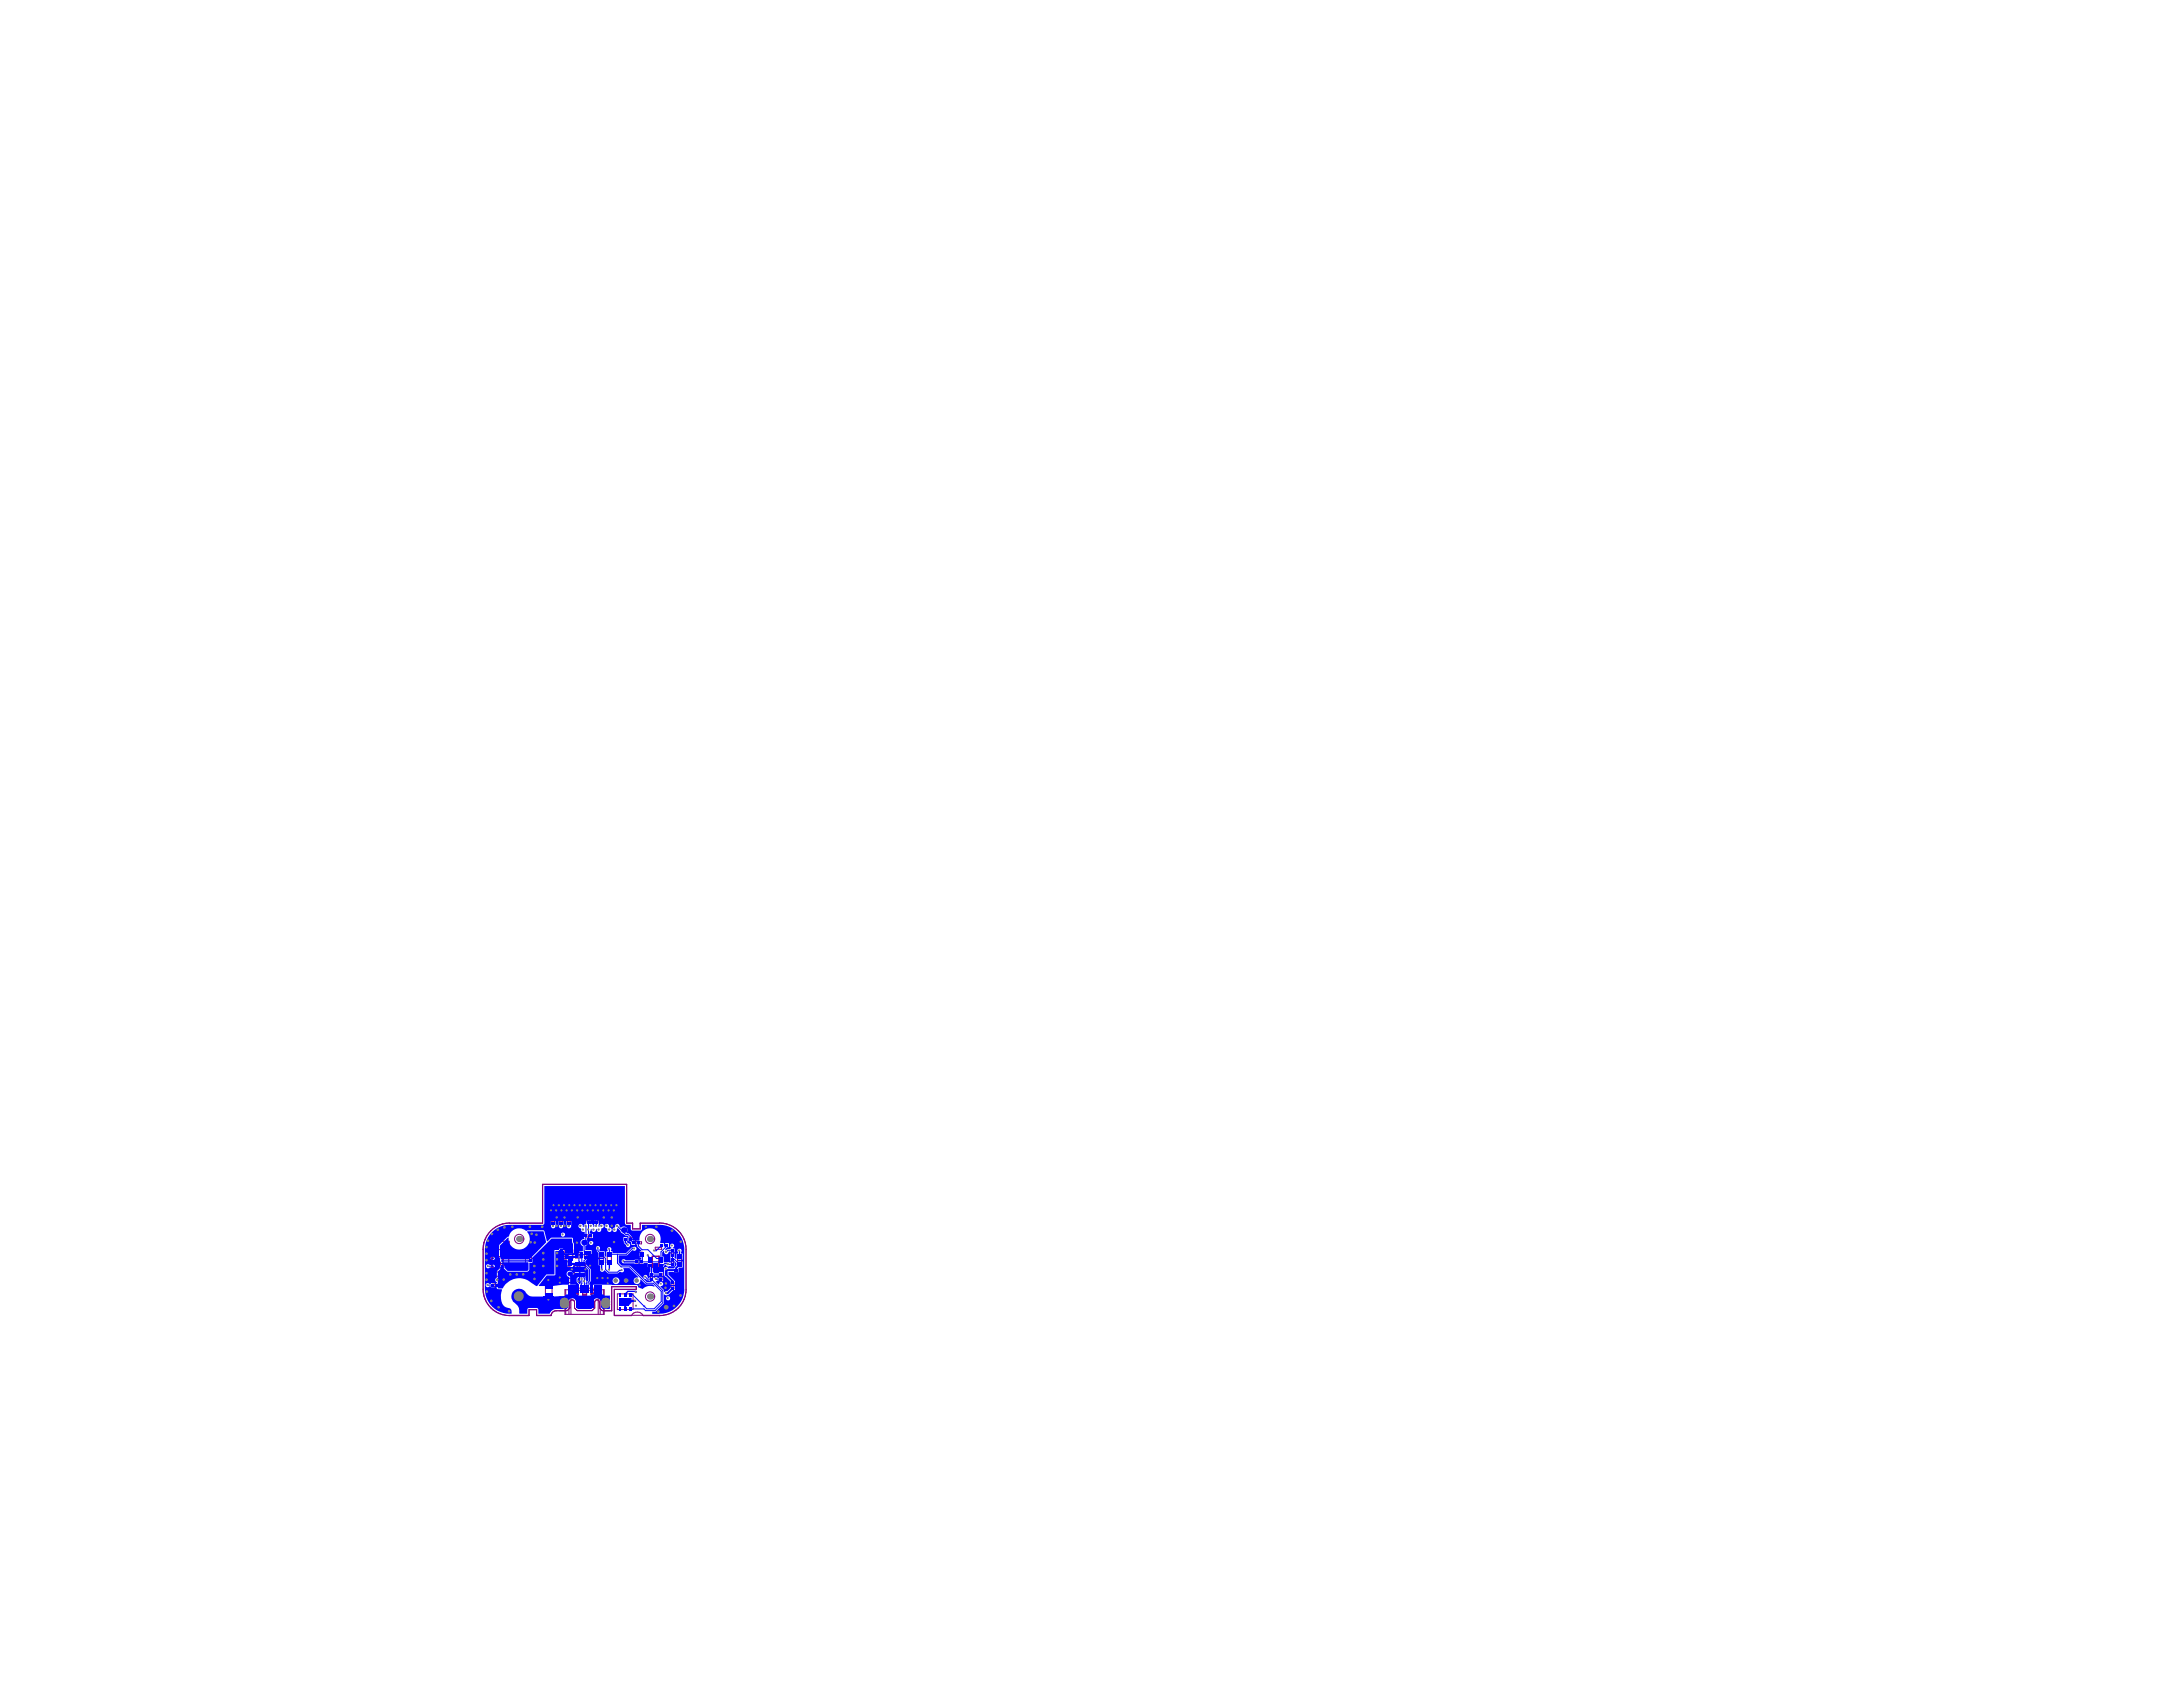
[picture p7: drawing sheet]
<svg xmlns="http://www.w3.org/2000/svg" width="279mm" height="216mm" viewBox="0 0 279 216" stroke-linecap="round" stroke-linejoin="round" font-family="sans-serif">
<g fill="none" stroke="#800080" stroke-width=".13">
<path d="M63 158.9h2.2v1h-2.2zM65.2 156.5a3.4 3.4 0 0 0-3.4 3.4v5.1a3.4 3.4 0 0 0 3.4 3.4h2.5v-.8h1v.8h1.8l.2-.4 .3-.2h1.3M65.2 156.6h4.3v-5h10.7v5h.8v.7h1v-.7h2.4M70.6 156v.4M71 156h-.4v-.2h.4v.8h-.4v-.2h.4M71.6 156h.4v-.2h-.4v.8h.4v-.2h-.4M71.9 159.9h.4M72 156v.4M72.6 155.8h.4v.8h-.4zM72.6 156.4h.4M72.6 156h.4M72.8 160h.5v1.1h-.5z"/>
<path d="M74.9 158h.8v.3h-.8zM75.1 156h.4v-.2h-.4v.7h.4v-.2h-.4M75.5 156v.3M76.2 155.8h.3v.2h-.3zM76.2 156.3h.3v.2h-.3zM76.2 156v.3M76.5 156v.3M80.6 158.4h.8v.2h-.8zM81.3 158.9h.8v.3h-.8zM83.9 159.6h.8v.3h-.8zM84.4 156.5a3.4 3.4 0 0 1 3.4 3.4M85.9 159.9h.3v.8h-.3z"/>
<path d="M63 160.8h1.4v1.5h-1.4zM63 164.3h.8v.3h-.8zM63.1 162.8h1.1v.5h-1.1zM63.2 165.1v.3h-.2v-.3h.7v.3h-.1v-.3M63.2 165.4h.4M63.3 162.8v.5M64 162.8v.5M65.1 160.2h2.2v2.2h-2.2zM65.1 160.7h2.2M65.1 161.8h2.2M65.1 162.4h2.2M65.1 160.2h2.2"/>
<path d="M67.7 160.6h.3v.9h-.3zM69.8 164.6h.9v1.3h-.9zM71.8 160.8h.1v.3h-.1zM71.9 161.5h1.1v.5h-1.1zM71.9 160.3v-.4h-.1v.4h.7v-.4h-.2v.4M71.9 160.8h.4M71.9 161.1h.4M72.1 161.5v.5M72.2 166.5v.6M72.3 166.5v.6M72.3 163.6h1v.5h-1zM72.3 166.4h-.3v.1v.6l.2 .1h.1"/>
<path d="M72.3 166.5h-.2v.6h.2M72.3 160.8h.2v.3h-.2zM72.4 165.1v3.1M72.4 163.6v.5M72.8 161.5v.5M72.8 168.2v-3.3h4v3.3M72.9 166.7v.7l-.3 .3h-1.4a.66 .66 0 0 0-.7 .6h-1.8v-.7h-1v.7h-2.5a3.3 3.3 0 0 1-3.3-3.3v-5.1a3.4 3.4 0 0 1 3.3-3.4h4.2l.1-4.9h10.7v4.9h.8v.8h.9v-.8h2.5a3.4 3.4 0 0 1 3.4 3.4v5.1a3.4 3.4 0 0 1-3.4 3.3h-5.8v-3.3h2.9v-.3h-3.2v3h-1.2l-.4-.3v-.7M73.1 165.1v3.1M73.1 164.9v.2M73.2 163.6v.5M73.2 166.4l-.2 .1-.1 .2M73.2 166.4l.3 .1v.2"/>
<path d="M73.2 166.4a.29 .29 0 0 1 .3 .3M73.2 166.4h-.2l-.1 .3M73.2 165.6h.1M73.3 165.5h.1M73.3 165.5v.1M73.3 165.6h.7M73.3 165.5h.4v.1M73.5 164.9v.2M73.5 161.8h1.4v1.4h-1.4zM73.5 163.2h1.4M73.5 165.1v.5M73.5 166.7v.7l.4 .3h1.9l.3-.3"/>
<path d="M73.6 165l.1 .1v.4M73.7 160.3h.8v.2h-.8zM73.7 160.7h.8v.3h-.8zM73.7 165.1h.1M73.7 165.1h.2M73.7 165.1h.3M73.9 164.9v-.1h.1v.1M73.9 165.1h.1M73.9 165.1v.5M74 165.1v.6M74 164.9l-.1 .8h-.6l-.1-.6M74 165.1h-1.7v3.1h5v-3.1h-1.7"/>
<path d="M74.3 164.9v-.1h.2v.1M74.6 165.7h.5M74.6 165.5h.5v.3h-.5zM74.7 164.9v-.1h.2v.1M74.8 160.2h.2v.8h-.2zM75.2 164.9v-.1h.1v.1M75.2 160.8h.4v.1h-.4zM75.2 160.2h.4v.2h-.4zM75.3 160.4v.4M75.6 160.4v.4M75.6 164.9v-.1h.2v.1M75.6 164.9l.1 .8h.7v-.6"/>
<path d="M75.6 165.1h.3M75.7 165.6h.6M75.7 165.6v-.5v.6M75.8 165.1h.1M75.9 165.3v.2M75.9 165.1h-1.9M76 165.1h.1M76 165l-.1 .3M76.1 165.5v.1M76.1 166.7v.7M76.1 165.1v.4M76.2 164.9v.2"/>
<path d="M76.3 165.5h.1M76.3 165.5h-.4v.1M76.3 165.5v.1M76.3 165.5l.1 .1M76.4 165.5h.1M76.4 165.6h.1M76.4 166.4h.2l.1 .3M76.4 166.4h-.1l-.2 .3M76.4 166.4h-.2l-.1 .3M76.4 166.4a.29 .29 0 0 1 .3 .3M76.5 164.9v.2M76.6 165.1v3.1"/>
<path d="M76.7 160.5h.6v1.1h-.6zM77.2 165.1v3.1M77.3 166.4l.2-.1 .2 .2-.1 .6-.3 .1M77.3 166.5h.3v.6h-.3M77.4 166.5v.6M77.5 166.5v.6M77.7 160.5h.5v1.1h-.5zM78.3 164.7h3.1v.3l-2.8 .1v3.2l2.2 .1a.85 .85 0 0 1 1.5 0 7 7 0 0 0 3.4-.3 3.4 3.4 0 0 0 2.1-3.1M78.3 167.7l-1 .1M79 165.6h2v2h-2zM81.2 160.3h1v.5h-1zM81.3 160.3v.5"/>
<path d="M81.4 161.4h.8v.2h-.8zM82.1 160.3v.5M83.2 161v.1M83.2 161.4v.2M83.2 161.8v.2M83.3 163h.2v.8h-.2zM83.3 161v.1M83.3 161.4v.2M83.3 161.8v.2M83.5 160.8h.9M83.5 161h-.4v.1h.4M83.5 161.8h-.4v.2h.4"/>
<path d="M83.5 161.4h-.4v.2h.4M83.5 162.2h.9M83.5 160.8v1.4M83.5 160.8h.1M83.5 162.2h.8M83.5 162.2h.1M83.5 160.8h.8M84.3 162.2h.1M84.3 160.8v1.4M84.4 161h.3v.1h-.3zM84.4 161.8h.3v.2h-.3zM84.4 161.4h.3v.2h-.3z"/>
<path d="M84.4 160.8h-.1M84.4 160.8v1.4M84.5 163h.2v.8h-.2zM84.5 161v.1M84.5 161.4v.2M84.5 161.8v.2M84.6 161v.1M84.6 161.4v.2M84.6 161.8v.2M85.9 161.1h.3v.8h-.3zM86 164.1h.2v.8h-.2zM86.4 162.7h.3v-.2h-.3v.8h.3v-.2h-.3"/>
<path d="M86.7 162.7v.4M86.7 160.8h.6v1.1h-.6z"/>
<circle cx="66.5" cy="158.6" r=".6"/>
<circle cx="83.2" cy="158.6" r=".6"/>
<circle cx="63.8" cy="161.7" r=".27"/>
<circle cx="66.5" cy="165.9" r=".6"/>
<circle cx="74" cy="162.3" r=".27"/>
<circle cx="83.2" cy="165.9" r=".6"/>
<circle cx="83.7" cy="162" r=".12"/>
</g>
<g fill="#00f">
<path d="M80.4 166.1h.4v.6l-.4 .4z"/>
<path d="M73 163.3l.3-.1 .3-.3h.4v.5l-.2 .2v.5l.3 .3h-1.1z"/>
<path d="M64.3 161.6l3.3-.1v1l-.1 .1h-2.5l-.5-.4v-.2l-.2-.3z"/>
<path d="M65.6 165.3a1.02 1.02 0 0 1 1.8 .2 .99 .99 0 0 0 .7 .4l10-.1-.1 1.7h-.9l-.2-.2v-.6a.51 .51 0 0 0-.5-.6 .51 .51 0 0 0-.5 .6v.6l-.2 .2h-1.7l-.3-.2v-.6a.51 .51 0 0 0-.4-.6 .51 .51 0 0 0-.6 .6v.6l-.2 .2h-1.3a.88 .88 0 0 0-.9 .6h-1.4v-.6l-.2-.1h-1.1l-.1 .2v.5h-1a1.55 1.55 0 0 0-.8-1.5 1.09 1.09 0 0 1-.1-1.3z"/>
<path d="M64 159.4l1-1h.1a1.35 1.35 0 0 0 1.8 1.5 1.35 1.35 0 0 0 .6-2.2v-.1h2.1l.3 1.4-2.1 2.1-3.6 .1-.2-.3z"/>
<path d="M64.1 161.9h.2l.2 .4 .5 .4h2.5l.2-.2v-.9h.4v-.5v-.1l2.5-2.5h2.6v.5l.1 .2v1.1h-1v-.3h-.2v-.2h-.5l-.1 .2h-.5v3.1h-1.1l-1.2 1.5-.7-.4a2.35 2.35 0 0 0-3.7 .7h-.6v-2.2l.4-.3z"/>
<path d="M63 157.7a3.1 3.1 0 0 1 2.2-.9h4.3l.1-.1 .1-.1v-4.8h10.3v4.9l.7 .1v.6l.3 .1 1.1-.1 .1-.6h2.3a3.2 3.2 0 0 1 3.1 3.1v5.1a3.1 3.1 0 0 1-2.3 3l-1.8 .1v-.2l.4-.1 1.1-1v-1.1h.1a.4 .4 0 0 0 .5 0l.6-.6h.2v-.5h-.5v.2l-.5 .5-.1-.1-.2 .2-.1-.1-.1-.2-.4-.4 .1-.1a.26 .26 0 0 0 .3-.3 .26 .26 0 0 0-.3-.2 .26 .26 0 0 0-.2 .3h-.1l-.4-.4h.1l.2-.1h.1v.1h.6v-.5h-.6v.1l-.3-.2-.3 .2v-.1h-.6l-.2 .1v-.2a.26 .26 0 0 0-.3-.2 .26 .26 0 0 0-.2 .2 .26 .26 0 0 0 .3 .3l.1 .1 .6 .2v.1h-.6l-2.1-2.1h-1.1l-.4-.4v-.9h1.1l.7-.7a.27 .27 0 0 0 .4 0 .27 .27 0 0 0 0-.4 .27 .27 0 0 0-.4 .1h-.2l-.7 .7h-1.7v-.3h-.2a.29 .29 0 0 0 0-.4 .29 .29 0 0 0-.4 0 .29 .29 0 0 0 0 .4h-.2v.7h-.1l-.1-.1v-.6h-.6l-.1-.1a.3 .3 0 0 0 .1-.4 .3 .3 0 0 0-.5-.1v.3l.1 .3 .2 .2v.6h.6l.1 .2h-.7v.8h.2v.6a.26 .26 0 0 0 .2 .3 .26 .26 0 0 0 .3-.2h.1l.5 .4h1.1l.3-.3a.29 .29 0 0 0 .4 .1 .29 .29 0 0 0 .1-.4v-.1h.8l1.1 1.1v.1a.44 .44 0 0 0-.6 .4 .44 .44 0 0 0 .5 .5 .44 .44 0 0 0 .3-.6l.1-.1 .7 .7h.8l.3 .2-.1 .1-.2-.1a1.33 1.33 0 0 0-1.3 .4l-.5-.3v-.1l-.2-.2h-6.1v-.2l.2-.3v-1.4l-.7-.8v-.3l.2-.3h.1v-.5h-.5h-.1l.1-.1h1v-.5h-.8v-.5a.48 .48 0 0 0 .2-.8l.1-.6h.2v.3h.5v-.5h-.3l-.1-.1 .2-.5v.1a.31 .31 0 0 0 .4 .2 .31 .31 0 0 0 .2-.3l.1 .1a.29 .29 0 0 0 .3 .3 .29 .29 0 0 0 .2-.4 .33 .33 0 0 0 .3-.3 .33 .33 0 0 0-.1-.3h-.3l-.1 .3-.1-.8h-.6v.8l-.1-.3-.3-.1v-.4h-.6v.4l-.2 .1-.1 .3h-.1a.29 .29 0 0 0-.3-.4 .29 .29 0 0 0-.3 .3 .29 .29 0 0 0 .3 .3l.2 .4 .3 .1v.2h-.1l.1 .6a.52 .52 0 0 0-.5 .4 .52 .52 0 0 0 .2 .5l.1 .1-.1 .6h-.4v.3l-.1 .2h-1.8v.6h.4v1h.7v-.2h.2v.1h1.4l.4 .4v1.4l-.2 .2v.3h-.1l-.1-.1 .2-.3-.2-.2v-1h-.6v.7l-.1 .2 .1 .2v.3l-.1 .1-.3-.3v-.3l.2-.2v-.7h-.5l-.3 .1a.4 .4 0 0 0-.7-.1 .4 .4 0 0 0 .3 .6v1h-.9l-1.3 .2h-1.7v-.1l1-1.3h1l.1-3.1h.4l.2-.2h.2l.1 .2h.2v.3h1.2l.1-1.2-.2-.3v-.5h-2.7l-.5 .5-.1-.1-.4-1.3h-2.1h-.2a1.4 1.4 0 0 0-2.2 .8h-.2l-1 1v1.6l.2 .6-.2 .4a.86 .86 0 0 1-.3 .8v.8a.29 .29 0 0 0-.2 .3 .29 .29 0 0 0 .2 .3v.1h-.1v.5h.1v.2l.1 .1h.5v.4a1.76 1.76 0 0 0 .5 1.9l.4 .1a.41 .41 0 0 1 .4 .4v.3h-.3a3.1 3.1 0 0 1-3.1-3.1v-5.2a3.2 3.2 0 0 1 .9-2.1zM78.8 156.7l-.1 .3a.33 .33 0 0 0-.3 .3 .33 .33 0 0 0 .2 .3h.3v-.3l.2-.1 .5 .6 .4 .3h.3l.1 .2v.6h.2l.2 .1v.3h.5v-.5h-.3l-.1-.5h-.1l-.3-.4-.3-.1a.5 .5 0 0 0-.1-.7 .5 .5 0 0 0-.7 0l-.2-.4-.2-.1zM72.5 156.3v.5a.32 .32 0 0 0 .3 .4 .32 .32 0 0 0 .3-.4v-.5zM71.5 156.3v.5a.32 .32 0 0 0 .3 .4 .32 .32 0 0 0 .3-.4v-.5zM70.5 156.3v.5a.32 .32 0 0 0 .3 .4 .32 .32 0 0 0 .3-.4v-.5zM77.5 156.7a.36 .36 0 0 0 .2 .6 .29 .29 0 0 0 .2 .4 .29 .29 0 0 0 .4-.3 .29 .29 0 0 0-.3-.3l-.1-.4-.2-.1zM71.8 158a.26 .26 0 0 0 .5 0 .26 .26 0 0 0-.5 0zM75.4 159.1a.26 .26 0 0 0 .5 0 .26 .26 0 0 0-.5 0zM79.8 158.3l.1 .8 .2 .2a.26 .26 0 0 0 .3 .3 .26 .26 0 0 0 .2-.3 .26 .26 0 0 0-.2-.2l-.2-.2 .1-.6zM82.2 157.6a1.92 1.92 0 0 0-.4 1.2h-.4v.5h.1l.1 .3 .5 .5h-.2v.8h.2v.3h-.2v.5l1-.1v.6h.4v.6h-.2v.5h.6v-.1l1.2 .1v-.5h-.6v.1h-.6v-.1h-.2l.1-1.2h.6v.6h.7l.3-.4 .3 .3 .2-.1 .6 .1v-.5h-.6l-.8-.1v-.7h-.2v-.5l.2-.2h.1a.29 .29 0 0 0 .2 .4 .29 .29 0 0 0 .4-.3h.2v.1h.5v-.5h-.2v-.1a.27 .27 0 0 0 .1-.4 .27 .27 0 0 0-.4 0 .27 .27 0 0 0 .1 .4l-.1 .2-.6 .1-.1-.1 .3-.3h.2v-.5h-.5v.4h-.1v-.4h-.5v-.1a1.36 1.36 0 0 0-.6-1.6 1.36 1.36 0 0 0-1.7 .2zM85.8 160.4v1h.5l.3 .3v.2l-.3 .4h-.8a.32 .32 0 0 0-.4-.1 .32 .32 0 0 0-.1 .5v.6l.9 .7v.4h.5v-.4l-.8-.9v-.3h1.2l.1-.5 .5-.1v-.8h-.6l-.1-.1v-.1h.7v-.8h-.2v-.2a.26 .26 0 0 0-.1-.3 .26 .26 0 0 0-.3 0 .26 .26 0 0 0 0 .4v.1h-.2v.7h-.1l-.2-.1v-.6zM62.8 161a.24 .24 0 0 0 .3 .2 .24 .24 0 0 0 .1-.3l-.2-.1zM79.6 161.2a.28 .28 0 0 0 0 .3 .28 .28 0 0 0 .3 .2h1.8v-.5h-.5v.1h-1.1l-.3-.2zM62.3 161.9a.27 .27 0 0 0 0 .4 .27 .27 0 0 0 .4-.1h.2a.26 .26 0 0 0 .3 0 .26 .26 0 0 0 .1-.2l-.1-.1h-.5l-.2-.1zM78.4 163.9a.45 .45 0 0 0 .9 0 .45 .45 0 0 0-.9 0zM62.2 164.3a.27 .27 0 0 0 0 .4 .27 .27 0 0 0 .4-.1h.2v.1h.5v-.5h-.5v.1l-.4-.1zM85.2 166.2a.3 .3 0 0 0 .6 0 .3 .3 0 0 0-.6 0z"/>
</g>
<path d="M64.3 163l-.1 .3M66.2 163.1h.1M67 163.1h.1" fill="none" stroke="#00f" stroke-width=".34"/>
<path d="M70.2 165.8v.6" fill="none" stroke="#00f" stroke-width=".17"/>
<path d="M70.2 164.6h.1" fill="none" stroke="#00f" stroke-width=".27"/>
<circle cx="71.7" cy="166.3" r=".33" fill="#00f"/>
<path d="M71.3 160.4l.3-.3h.2l.4 .4h1.5l.1-.1" fill="none" stroke="#00f" stroke-width=".15"/>
<path d="M63.5 158.6h-.2l-1 1M70.8 156.5v.4M71.8 156.5v.4M72.8 156.5v.4M80 158.6v.4l.4 .3M64.3 161.4h3.6M77 161.5l.1 1M78 161.5v1M79.8 161.4l.1 .1h1.6M81.4 165.4v-.1h-1l-.4 .3M87 160.1v.7" fill="none" stroke="#00f" stroke-width=".17"/>
<path d="M70.2 163.9v.7M72.5 160.9h.5M73 160.9v.1v.8h.9M73 160v.1h-.5M73.4 163.9l.6 .5v.6M73.8 160.9h-.8M73.9 163.2h-.2l-.4 .3v.4M73.9 161.8h.1M76.5 163.6l-.8 .8v.6M81.3 166.5h-1.4l-.1 .1 .2 .2v.7" fill="none" stroke="#00f" stroke-width=".27"/>
<path d="M64.2 163.3l-.5 .5M64.2 163.1h2.8M64.3 162.1v.9M72.5 165.8h1.4M72.9 163l.5 .5-.1-.1M73.3 163.9h.1M75.8 165.8h1.4M85.3 162.7v.5" fill="none" stroke="#00f" stroke-width=".34"/>
<g fill="none" stroke="#00f" stroke-width=".13">
<path d="M75 158.2v.6l-.2 .2v1.1l.1 .1h.5M75 156.9v1.3M75.3 156.5v1.3l.3 .4M76.3 156.5v.4M76.5 159.7v.4l1 1v1.4l.4 .3h1.1l.3-.2h.3M79 156.9l1.1 1.1h.3l.3 .3v.4l.3 .4M81.2 159.8h-.3l-.7 .7h-2.2v-.6M81.7 159.1h.1M81.7 159.1v.3l.5 .5h.7l1.2 1.2h.5v-.9l.7-.7M84.7 159.3l-.7 .8h-.3M62.4 162.1h.7M62.4 164.5h.7"/>
<path d="M74.4 160.4l-.3 .2v.8l.1 .1v.3M74.4 160.9l.1 .9M74.5 163.2l-.1 1.8M74.7 163.2l.1 1.8M74.9 160.9v.3l-.2 .2v.4l.8 .7v1.4l-.2 .2v.9M79 160.5v1.2l.5 .4h1.1l2.1 2.1h.9l1 1v1.4l-.9 .9h-.9l-.4-.3M80.7 165.7h.3l1.4 1.5M82.2 160.5v.9l-.1 .1h2.5M82.4 167.2h.1M82.6 163.4l.3 .3h.5l1.4 1.5v1.5l-1 1h-1.2l-.2-.2h-1.7M82.9 160.7l.4 .4M83.3 161.9l.1 .2v1h1.2"/>
<path d="M84 163.7h.1M84 163.7h.6M86.1 161.8h-.6l-.1-.1h-.3l-.2 .2h-.3M86.1 160h-.6l-.2 .2"/>
</g>
<path d="M85.3 163.2l.8 .8v.2M86.1 164.8l-.7 .7h-.1M87 161.8l-.5 .5v.2h-1.1" fill="none" stroke="#00f" stroke-width=".24"/>
<path d="M85.4 162.5l-.1 .2M86.1 160.7v.5h.2l.7 .6" fill="none" stroke="#00f" stroke-width=".14"/>
<path d="M65.1 160.1l.4 .5h.7M71.7 166.3v.9" fill="none" stroke="#00f" stroke-width=".66"/>
<path d="M69.6 165.9h1.3v.8h-1.3z" fill-rule="evenodd" fill="#00f"/>
<g fill="#808080">
<circle cx="63.6" cy="161.5" r=".13"/>
<circle cx="79.5" cy="162.5" r=".13"/>
<circle cx="79.8" cy="161.4" r=".13"/>
<circle cx="66.4" cy="165.9" r=".64"/>
<circle cx="80.3" cy="159.3" r=".13"/>
<circle cx="81.1" cy="159.8" r=".14"/>
<circle cx="83.7" cy="160" r=".14"/>
<circle cx="81.9" cy="164.5" r=".14"/>
<circle cx="81.3" cy="165.4" r=".13"/>
<circle cx="84.6" cy="164.3" r=".13"/>
<circle cx="82.6" cy="163.4" r=".13"/>
<circle cx="68.1" cy="157.9" r=".17"/>
<circle cx="68.4" cy="159" r=".17"/>
<circle cx="87.1" cy="158.9" r=".16"/>
<circle cx="86" cy="159.4" r=".14"/>
<circle cx="86.9" cy="160" r=".13"/>
<circle cx="85.2" cy="162.4" r=".15"/>
<circle cx="85.5" cy="161.8" r=".15"/>
<circle cx="82.7" cy="157" r=".14"/>
<circle cx="84.3" cy="167.9" r=".17"/>
<circle cx="73.8" cy="159" r=".15"/>
<circle cx="74.9" cy="162.4" r=".14"/>
<circle cx="74.4" cy="163.7" r=".14"/>
<circle cx="74.7" cy="164" r=".13"/>
<circle cx="81.4" cy="167.1" r=".14"/>
<circle cx="65.6" cy="157" r=".17"/>
<circle cx="64.6" cy="157.1" r=".17"/>
<circle cx="63.7" cy="157.4" r=".16"/>
<circle cx="76.4" cy="163.6" r=".14"/>
<circle cx="77" cy="162.5" r=".14"/>
<circle cx="74.6" cy="157.4" r=".15"/>
<circle cx="72.8" cy="156.9" r=".15"/>
<circle cx="72.3" cy="156.9" r=".15"/>
<circle cx="75.9" cy="157.4" r=".15"/>
<circle cx="76.3" cy="156.9" r=".15"/>
<circle cx="77" cy="156.9" r=".15"/>
<circle cx="75.6" cy="156.9" r=".15"/>
<circle cx="75.3" cy="157.4" r=".15"/>
<circle cx="74.3" cy="156.9" r=".15"/>
<circle cx="74.9" cy="156.9" r=".15"/>
<circle cx="76.6" cy="157.4" r=".15"/>
<circle cx="72" cy="158" r=".13"/>
<circle cx="71.8" cy="156.9" r=".15"/>
<circle cx="71.3" cy="156.9" r=".15"/>
<circle cx="70.8" cy="156.9" r=".15"/>
<circle cx="85.3" cy="167.3" r=".3"/>
<circle cx="63.8" cy="167.3" r=".17"/>
<circle cx="62.4" cy="164.4" r=".13"/>
<circle cx="62.4" cy="162" r=".13"/>
<circle cx="62.3" cy="163.8" r=".17"/>
<circle cx="62.3" cy="162.9" r=".16"/>
<circle cx="64.5" cy="163.8" r=".16"/>
<circle cx="66.1" cy="163.1" r=".17"/>
<circle cx="65.3" cy="163.1" r=".17"/>
<circle cx="67" cy="163.1" r=".17"/>
<circle cx="67.9" cy="159" r=".17"/>
<circle cx="71.3" cy="161.2" r=".17"/>
<circle cx="71.3" cy="160.3" r=".17"/>
<circle cx="71.3" cy="162" r=".17"/>
<circle cx="70.2" cy="166.3" r=".13"/>
<circle cx="85.2" cy="164.2" r=".15"/>
<circle cx="73.9" cy="155.8" r=".15"/>
<circle cx="77.6" cy="156.9" r=".15"/>
<circle cx="78" cy="157.4" r=".15"/>
<circle cx="78.3" cy="156.9" r=".15"/>
<circle cx="77.3" cy="155.8" r=".15"/>
<circle cx="72.3" cy="155.8" r=".15"/>
<circle cx="71.3" cy="155.8" r=".15"/>
<circle cx="78.3" cy="155.8" r=".15"/>
<circle cx="77.1" cy="163.6" r=".14"/>
<circle cx="77.8" cy="163.6" r=".13"/>
<circle cx="69.5" cy="161.2" r=".17"/>
<circle cx="77.8" cy="164.2" r=".13"/>
<circle cx="77.9" cy="162.5" r=".14"/>
<circle cx="85.2" cy="164.8" r=".15"/>
<circle cx="85.2" cy="160.2" r=".15"/>
<circle cx="83.9" cy="163.7" r=".14"/>
<circle cx="79" cy="156.9" r=".15"/>
<circle cx="78.6" cy="157.4" r=".15"/>
<circle cx="62.3" cy="160.4" r=".17"/>
<circle cx="62.3" cy="161.3" r=".17"/>
<circle cx="62.3" cy="159.6" r=".17"/>
<circle cx="78.6" cy="159" r=".15"/>
<circle cx="77.9" cy="159.8" r=".13"/>
<circle cx="80.1" cy="163.9" r=".3"/>
<circle cx="81.5" cy="163.9" r=".3"/>
<circle cx="78.8" cy="163.9" r=".3"/>
<circle cx="68.7" cy="158" r=".17"/>
<circle cx="68.4" cy="162.9" r=".17"/>
<circle cx="68.4" cy="162" r=".17"/>
<circle cx="68.4" cy="163.7" r=".17"/>
<circle cx="63.6" cy="163.8" r=".17"/>
<circle cx="85.2" cy="165.5" r=".14"/>
<circle cx="85.5" cy="166.1" r=".13"/>
<circle cx="75.4" cy="166.7" r=".14"/>
<circle cx="70.2" cy="163.8" r=".14"/>
<circle cx="74.1" cy="166.8" r=".13"/>
<circle cx="76.4" cy="165.4" r=".14"/>
<circle cx="73.1" cy="165.4" r=".13"/>
<circle cx="76.5" cy="159.7" r=".13"/>
<circle cx="75.6" cy="159" r=".14"/>
<circle cx="69.5" cy="162" r=".17"/>
<circle cx="69.5" cy="160.4" r=".17"/>
<circle cx="75.5" cy="162" r=".13"/>
<circle cx="71.6" cy="164.1" r=".13"/>
<circle cx="74.1" cy="164" r=".13"/>
<circle cx="62.3" cy="165.3" r=".17"/>
<circle cx="62.9" cy="166.5" r=".17"/>
<circle cx="67.8" cy="157" r=".17"/>
<circle cx="69.4" cy="157" r=".17"/>
<circle cx="65.2" cy="167.8" r=".17"/>
<circle cx="84" cy="157" r=".17"/>
<circle cx="87.1" cy="165.8" r=".17"/>
<circle cx="86.3" cy="167.1" r=".17"/>
<circle cx="71.6" cy="163.5" r=".14"/>
<circle cx="73.2" cy="162.4" r=".14"/>
<circle cx="70.5" cy="154.9" r=".14"/>
<circle cx="70.8" cy="154.2" r=".13"/>
<circle cx="71.2" cy="154.9" r=".14"/>
<circle cx="71.5" cy="154.2" r=".14"/>
<circle cx="71.9" cy="154.9" r=".13"/>
<circle cx="72.2" cy="154.2" r=".14"/>
<circle cx="72.5" cy="154.9" r=".14"/>
<circle cx="72.9" cy="154.2" r=".13"/>
<circle cx="73.2" cy="154.9" r=".14"/>
<circle cx="73.5" cy="154.2" r=".14"/>
<circle cx="73.9" cy="154.9" r=".14"/>
<circle cx="74.2" cy="154.2" r=".13"/>
<circle cx="74.5" cy="154.9" r=".14"/>
<circle cx="74.9" cy="154.2" r=".14"/>
<circle cx="75.2" cy="154.9" r=".13"/>
<circle cx="75.5" cy="154.2" r=".14"/>
<circle cx="75.9" cy="154.9" r=".14"/>
<circle cx="76.2" cy="154.2" r=".13"/>
<circle cx="76.5" cy="154.9" r=".14"/>
<circle cx="76.9" cy="154.2" r=".14"/>
<circle cx="77.2" cy="154.9" r=".13"/>
<circle cx="77.5" cy="154.2" r=".14"/>
<circle cx="77.9" cy="154.9" r=".14"/>
<circle cx="78.2" cy="154.2" r=".13"/>
<circle cx="78.6" cy="154.9" r=".14"/>
<circle cx="78.9" cy="154.2" r=".14"/>
<circle cx="81.2" cy="166.5" r=".14"/>
<circle cx="82.9" cy="160.6" r=".13"/>
<circle cx="62.5" cy="158.8" r=".17"/>
<circle cx="63" cy="158" r=".17"/>
<circle cx="86" cy="157.5" r=".17"/>
<circle cx="74.5" cy="162.5" r=".17"/>
<circle cx="73.9" cy="162.5" r=".17"/>
<circle cx="66.5" cy="158.6" r=".4"/>
<circle cx="72.2" cy="166.9" r=".5"/>
<circle cx="72.2" cy="166.6" r=".5"/>
<circle cx="77.5" cy="166.6" r=".5"/>
<circle cx="77.5" cy="166.9" r=".5"/>
<circle cx="83.2" cy="165.9" r=".4"/>
<circle cx="83.2" cy="158.6" r=".4"/>
</g>
<g fill="#808080">
<path d="M71.7 166.6l.5-.5 .5 .5v.3l-.5 .5-.5-.5z" fill-rule="evenodd"/>
<path d="M77 166.6l.5-.5 .5 .5v.3l-.5 .5-.5-.5z" fill-rule="evenodd"/>
</g>
<g fill="#00f">
<path d="M62.9 164.3h.3v.3h-.3z" fill-rule="evenodd"/>
<path d="M63.6 164.3h.3v.3h-.3z" fill-rule="evenodd"/>
<path d="M62.9 162.7h.5v.6h-.5z" fill-rule="evenodd"/>
</g>
<path d="M63 161.7h.1M63 162.1h.1M63 161h.1M64.2 161.7h.1M64.2 162.1h.1M64.2 161h.1" fill="none" stroke="#00f" stroke-width=".19"/>
<g fill="#00f">
<path d="M69.8 165.5h.9v.8h-.9z" fill-rule="evenodd"/>
<path d="M69.8 164.2h.9v.7h-.9z" fill-rule="evenodd"/>
<path d="M71.7 160.7h.3v.4h-.3z" fill-rule="evenodd"/>
<path d="M71.6 156.4h.4v.3h-.4z" fill-rule="evenodd"/>
<path d="M72.7 161.5h.5v.6h-.5z" fill-rule="evenodd"/>
<path d="M72.3 160.7h.3v.4h-.3z" fill-rule="evenodd"/>
<path d="M72.6 156.4h.4v.3h-.4z" fill-rule="evenodd"/>
<path d="M73.6 162.9h.2v.5h-.2z" fill-rule="evenodd"/>
<path d="M73.9 162.9h.1v.5h-.1z" fill-rule="evenodd"/>
<path d="M74.1 162.9h.2v.5h-.2z" fill-rule="evenodd"/>
<path d="M74.4 162.9h.1v.5h-.1z" fill-rule="evenodd"/>
<path d="M74.7 162.9h.1v.5h-.1z" fill-rule="evenodd"/>
<path d="M74.7 161.5h.1v.5h-.1z" fill-rule="evenodd"/>
<path d="M74.4 161.5h.1v.5h-.1z" fill-rule="evenodd"/>
<path d="M74.1 161.5h.2v.5h-.2z" fill-rule="evenodd"/>
<path d="M73.9 161.5h.1v.5h-.1z" fill-rule="evenodd"/>
<path d="M73.6 161.5h.2v.5h-.2z" fill-rule="evenodd"/>
<path d="M73.6 160.2h.3v.4h-.3z" fill-rule="evenodd"/>
<path d="M74.2 160.2h.4v.4h-.4z" fill-rule="evenodd"/>
<path d="M73.6 160.7h.3v.3h-.3z" fill-rule="evenodd"/>
<path d="M74.2 160.7h.4v.3h-.4z" fill-rule="evenodd"/>
<path d="M75.2 160.1h.4v.3h-.4z" fill-rule="evenodd"/>
<path d="M75.2 160.7h.4v.3h-.4z" fill-rule="evenodd"/>
<path d="M75.5 158h.3v.3h-.3z" fill-rule="evenodd"/>
<path d="M75.1 156.3h.4v.3h-.4z" fill-rule="evenodd"/>
<path d="M76.7 160.2h.6v.6h-.6z" fill-rule="evenodd"/>
<path d="M77.7 160.2h.6v.6h-.6z" fill-rule="evenodd"/>
<path d="M79.9 167.3h.3v.4h-.3z" fill-rule="evenodd"/>
<path d="M79.2 167.3h.3v.4h-.3z" fill-rule="evenodd"/>
<path d="M79.2 165.5h.3v.4h-.3z" fill-rule="evenodd"/>
<path d="M79.9 165.5h.3v.4h-.3z" fill-rule="evenodd"/>
<path d="M80.5 167.3h.3v.4h-.3z" fill-rule="evenodd"/>
<path d="M80.6 165.5h.2v.4h-.2z" fill-rule="evenodd"/>
<path d="M80.9 160.2h.5v.6h-.5z" fill-rule="evenodd"/>
<path d="M80.9 158.9h.3v.3h-.3z" fill-rule="evenodd"/>
<path d="M82 160.2h.5v.6h-.5z" fill-rule="evenodd"/>
<path d="M83.2 163.5h.4v.4h-.4z" fill-rule="evenodd"/>
<path d="M83.2 162.9h.4v.3h-.4z" fill-rule="evenodd"/>
<path d="M84.6 159.2h.3v.3h-.3z" fill-rule="evenodd"/>
<path d="M85.2 159.2h.3v.3h-.3z" fill-rule="evenodd"/>
<path d="M86 164.7h.3v.3h-.3z" fill-rule="evenodd"/>
<path d="M86.3 163.1h.4v.3h-.4z" fill-rule="evenodd"/>
<path d="M85.9 161.7h.3v.3h-.3z" fill-rule="evenodd"/>
<path d="M85.9 160.5h.3v.3h-.3z" fill-rule="evenodd"/>
</g>
<circle cx="72.9" cy="163" r=".3" fill="#00f"/>
<path d="M63 161.4h.1M64.2 161.4h.1" fill="none" stroke="#00f" stroke-width=".19"/>
<g fill="#00f">
<path d="M71.7 159.9h.3v.4h-.3z" fill-rule="evenodd"/>
<path d="M71.6 155.7h.4v.3h-.4z" fill-rule="evenodd"/>
<path d="M72.3 159.9h.3v.4h-.3z" fill-rule="evenodd"/>
<path d="M72.7 160.7h.6v.6h-.6z" fill-rule="evenodd"/>
<path d="M72.7 159.7h.6v.6h-.6z" fill-rule="evenodd"/>
<path d="M72.6 155.7h.4v.3h-.4z" fill-rule="evenodd"/>
<path d="M73.7 166.1h1v1.3h-1z" fill-rule="evenodd"/>
<path d="M73.7 162.2h1v.6h-1z" fill-rule="evenodd"/>
<path d="M75 166.1h.9v1.3h-.9z" fill-rule="evenodd"/>
<path d="M75.1 155.7h.4v.3h-.4z" fill-rule="evenodd"/>
<path d="M76.7 161.2h.6v.6h-.6z" fill-rule="evenodd"/>
<path d="M77.7 161.2h.6v.6h-.6z" fill-rule="evenodd"/>
<path d="M79.9 158.4h.3v.4h-.3z" fill-rule="evenodd"/>
<path d="M81.3 161.3h.3v.4h-.3z" fill-rule="evenodd"/>
<path d="M80.5 158.4h.3v.4h-.3z" fill-rule="evenodd"/>
<path d="M82 161.3h.3v.4h-.3z" fill-rule="evenodd"/>
<path d="M85.9 159.9h.3v.3h-.3z" fill-rule="evenodd"/>
<path d="M86 164h.3v.3h-.3z" fill-rule="evenodd"/>
<path d="M86.3 162.4h.4v.3h-.4z" fill-rule="evenodd"/>
<path d="M85.9 161h.3v.3h-.3z" fill-rule="evenodd"/>
<path d="M74.2 164.5h.3v1h-.3z" fill-rule="evenodd"/>
<path d="M73.8 164.5h.3v1h-.3z" fill-rule="evenodd"/>
<path d="M75.5 164.5h.3v1h-.3z" fill-rule="evenodd"/>
<path d="M75.1 164.5h.3v1h-.3z" fill-rule="evenodd"/>
<path d="M63.9 162.7h.5v.6h-.5z" fill-rule="evenodd"/>
<path d="M65.1 161.6h2.2v.8h-2.2z" fill-rule="evenodd"/>
<path d="M67.7 160.6h.3v.3h-.3z" fill-rule="evenodd"/>
<path d="M65.1 160.2h2.2v.8h-2.2z" fill-rule="evenodd"/>
<path d="M71.7 161.5h.5v.6h-.5z" fill-rule="evenodd"/>
<path d="M74.8 160.7h.3v.3h-.3z" fill-rule="evenodd"/>
<path d="M74.8 160.1h.3v.3h-.3z" fill-rule="evenodd"/>
<path d="M74.8 158h.3v.3h-.3z" fill-rule="evenodd"/>
<path d="M70.6 156.4h.4v.3h-.4z" fill-rule="evenodd"/>
<path d="M76.1 156.3h.4v.3h-.4z" fill-rule="evenodd"/>
<path d="M84.4 162.9h.4v.3h-.4z" fill-rule="evenodd"/>
<path d="M84.4 163.5h.4v.4h-.4z" fill-rule="evenodd"/>
<path d="M84.3 161.4h.6v.2h-.6z" fill-rule="evenodd"/>
<path d="M83 161.4h.5v.2h-.5z" fill-rule="evenodd"/>
<path d="M83 161.8h.5v.3h-.5z" fill-rule="evenodd"/>
<path d="M84.3 161.8h.6v.3h-.6z" fill-rule="evenodd"/>
<path d="M83 160.9h.5v.3h-.5z" fill-rule="evenodd"/>
<path d="M84.3 160.9h.5v.3h-.5z" fill-rule="evenodd"/>
<path d="M81.5 158.9h.3v.3h-.3z" fill-rule="evenodd"/>
<path d="M86.7 161.5h.6v.6h-.6z" fill-rule="evenodd"/>
<path d="M86.7 160.5h.6v.6h-.6z" fill-rule="evenodd"/>
<path d="M63.4 161h.6v1.1h-.6z" fill-rule="evenodd"/>
<path d="M63.4 157.7l.6 .6-.7 .7-.6-.6z" fill-rule="evenodd"/>
<path d="M67.7 161.2h.3v.3h-.3z" fill-rule="evenodd"/>
<path d="M73.1 163.6h.5v.6h-.5z" fill-rule="evenodd"/>
<path d="M72 163.6h.5v.6h-.5z" fill-rule="evenodd"/>
<path d="M70.6 155.7h.4v.3h-.4z" fill-rule="evenodd"/>
<path d="M79.2 166.1h1.2v1h-1.2z" fill-rule="evenodd"/>
<path d="M76.1 155.7h.4v.3h-.4z" fill-rule="evenodd"/>
<path d="M72.7 164.5h1v1.4h-1z" fill-rule="evenodd"/>
<path d="M74.7 164.5h.3v1h-.3z" fill-rule="evenodd"/>
<path d="M76 164.5h1v1.4h-1z" fill-rule="evenodd"/>
<path d="M64.1 159.9l.8-.8 .6 .6-.8 .8z" fill-rule="evenodd"/>
</g>
<g fill="#00f">
<circle cx="79.8" cy="157.4" r=".37"/>
<circle cx="74.8" cy="159" r=".37"/>
</g>
</svg>
